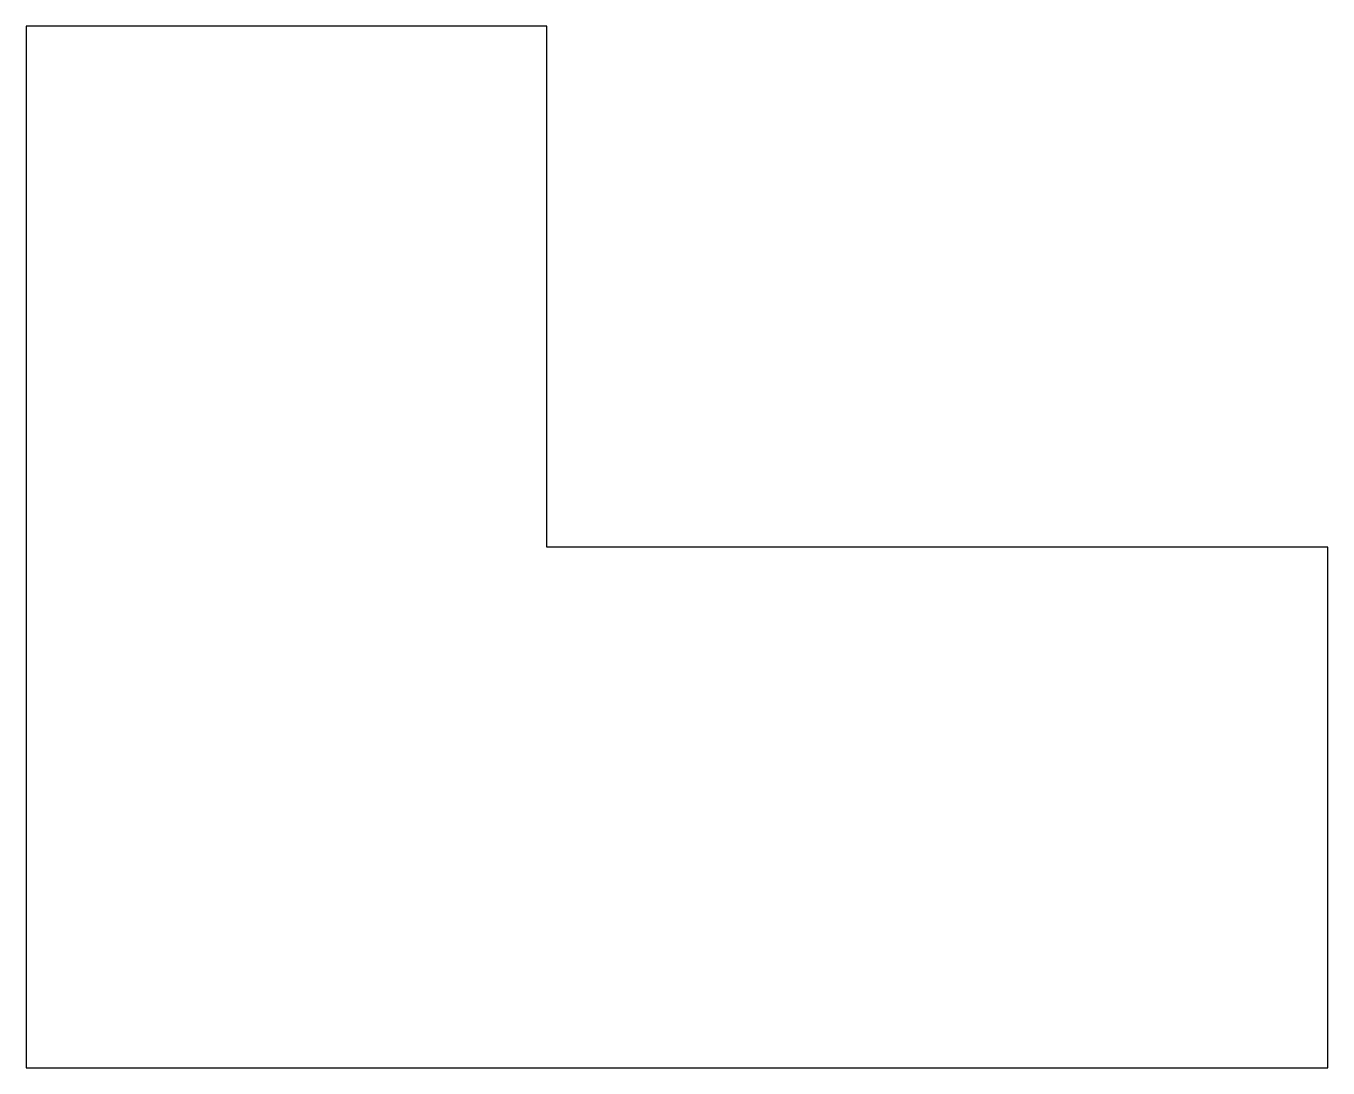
# Model space of a CAD drawing. Header units: millimetres. Extents: x 50 to 300, y 50 to 250.
import ezdxf

# ---------------------------------------------------------------- set-up
doc = ezdxf.new("R2010")
doc.units = ezdxf.units.MM

msp = doc.modelspace()

# ---------------------------------------------------------------- linework, layer by layer
for p, q in [((150, 250), (50, 250)), ((50, 250), (50, 50)), ((150, 150), (150, 250)), ((300, 150), (150, 150)), ((300, 50), (300, 150)), ((50, 50), (300, 50))]:
    msp.add_line(p, q)

doc.saveas('drawing.dxf')
